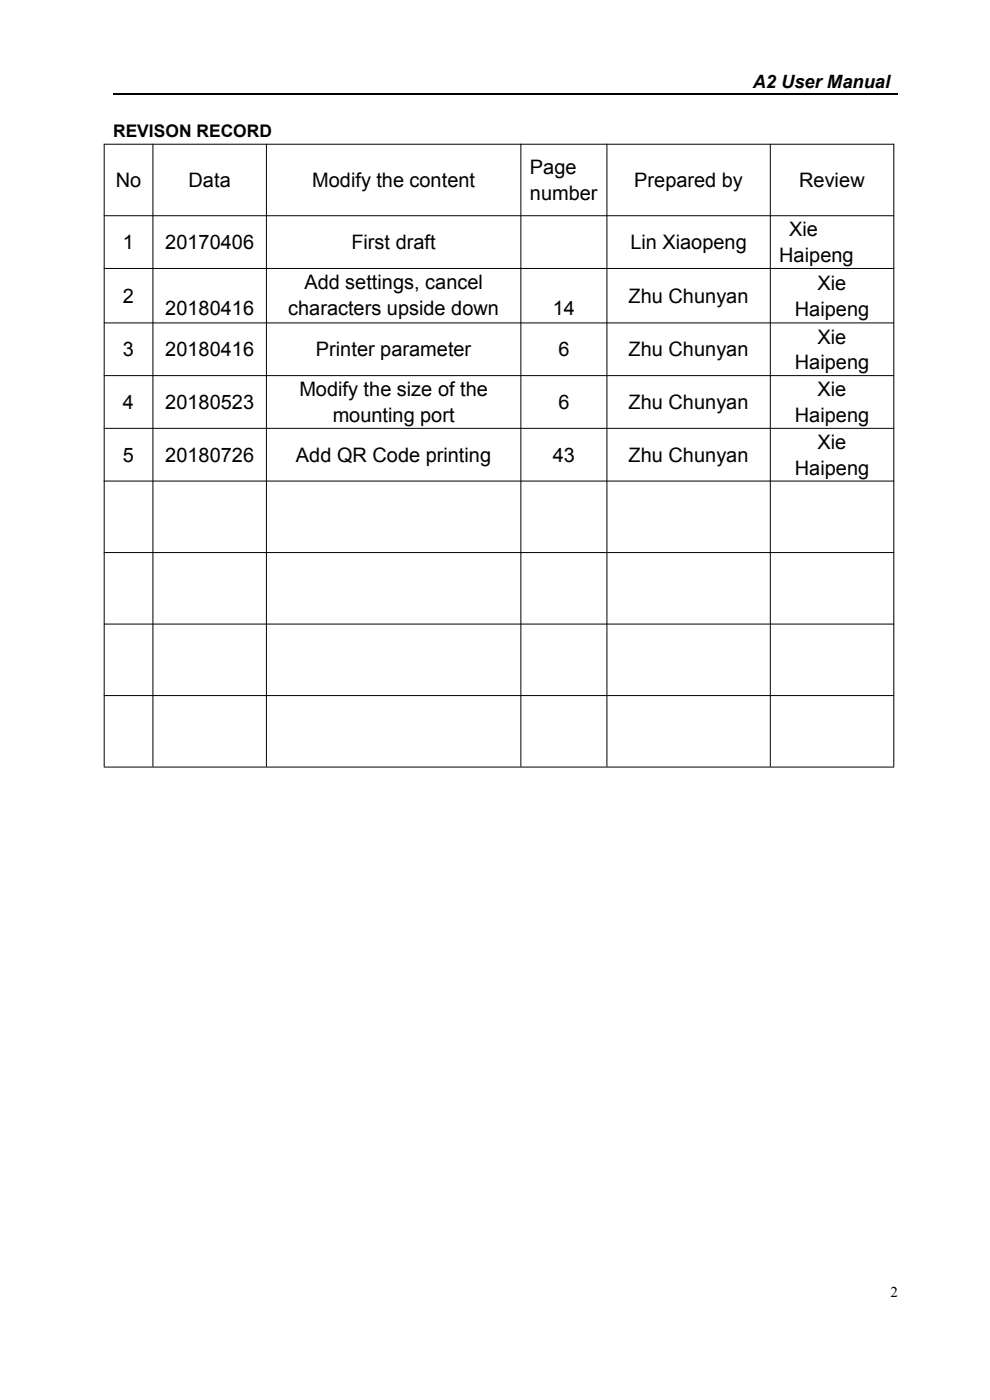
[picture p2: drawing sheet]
<svg xmlns="http://www.w3.org/2000/svg" width="210mm" height="297mm" viewBox="0 0 210 297" stroke-linecap="round" stroke-linejoin="round" font-family="sans-serif">
<defs><g id="words">
<g font-size="4.2">
<text x="24.6" y="39.7">No</text>
<text x="40" y="39.7">Data</text>
<text x="66.2" y="39.7">Modify the content</text>
<text x="112.4" y="37">Page</text>
<text x="134.5" y="39.7">Prepared by</text>
<text x="169.5" y="39.7">Review</text>
<text x="112.4" y="42.5">number</text>
<text x="26.1" y="52.9">1</text>
<text x="35.1" y="52.9">20170406</text>
<text x="74.5" y="52.9">First draft</text>
<text x="133.7" y="52.9">Lin Xiaopeng</text>
<text x="167.4" y="50.1">Xie</text>
<text x="165.3" y="55.6">Haipeng</text>
<text x="26.1" y="64.2">2</text>
<text x="64.6" y="61.3">Add settings, cancel</text>
<text x="133.3" y="64.2">Zhu Chunyan</text>
<text x="173.4" y="61.5">Xie</text>
<text x="35.1" y="66.8">20180416</text>
<text x="61.1" y="66.8">characters upside down</text>
<text x="117.3" y="66.8">14</text>
<text x="168.6" y="67">Haipeng</text>
<text x="26.1" y="75.6">3</text>
<text x="35.1" y="75.6">20180416</text>
<text x="67" y="75.6">Printer parameter</text>
<text x="118.4" y="75.6">6</text>
<text x="133.3" y="75.6">Zhu Chunyan</text>
<text x="173.4" y="72.9">Xie</text>
<text x="168.6" y="78.4">Haipeng</text>
<text x="26.1" y="86.8">4</text>
<text x="35.1" y="86.8">20180523</text>
<text x="63.5" y="84">Modify the size of the</text>
<text x="70.6" y="89.6">mounting port</text>
<text x="118.4" y="86.8">6</text>
<text x="133.3" y="86.8">Zhu Chunyan</text>
<text x="168.6" y="89.6">Haipeng</text>
<text x="173.4" y="84">Xie</text>
<text x="173.4" y="95.3">Xie</text>
<text x="26.1" y="98">5</text>
<text x="35.1" y="98">20180726</text>
<text x="62.8" y="98">Add QR Code printing</text>
<text x="117.3" y="98">43</text>
<text x="133.3" y="98">Zhu Chunyan</text>
<text x="168.6" y="100.8">Haipeng</text>
</g>
<text font-size="3.9" x="159.7" y="18.6">A2 User Manual</text>
<text font-size="3.7" x="24" y="29.1">REVISON RECORD</text>
<text font-size="3.2" x="188.9" y="275.1">2</text>
</g></defs>
<path d="M24 19.9h166.5" fill="none" stroke="#000" stroke-width=".25"/>
<g fill="none" stroke="#000" stroke-width=".21">
<path d="M22 30.6h167.7M22.1 30.5v132.1M32.4 30.5v132.1M56.5 30.5v132.1M110.5 30.5v132.1M128.7 30.5v132.1M163.4 30.5v132.1M189.6 30.5v132.1M22 45.8h167.7M22 57h167.7M22 68.5h167.7M22 79.7h167.7"/>
<path d="M22 90.9h167.7M22 102.1h167.7M22 117.2h167.7M22 132.4h167.7M22 147.6h167.7M22 162.7h167.7"/>
</g>
<use href="#words"/>
</svg>
